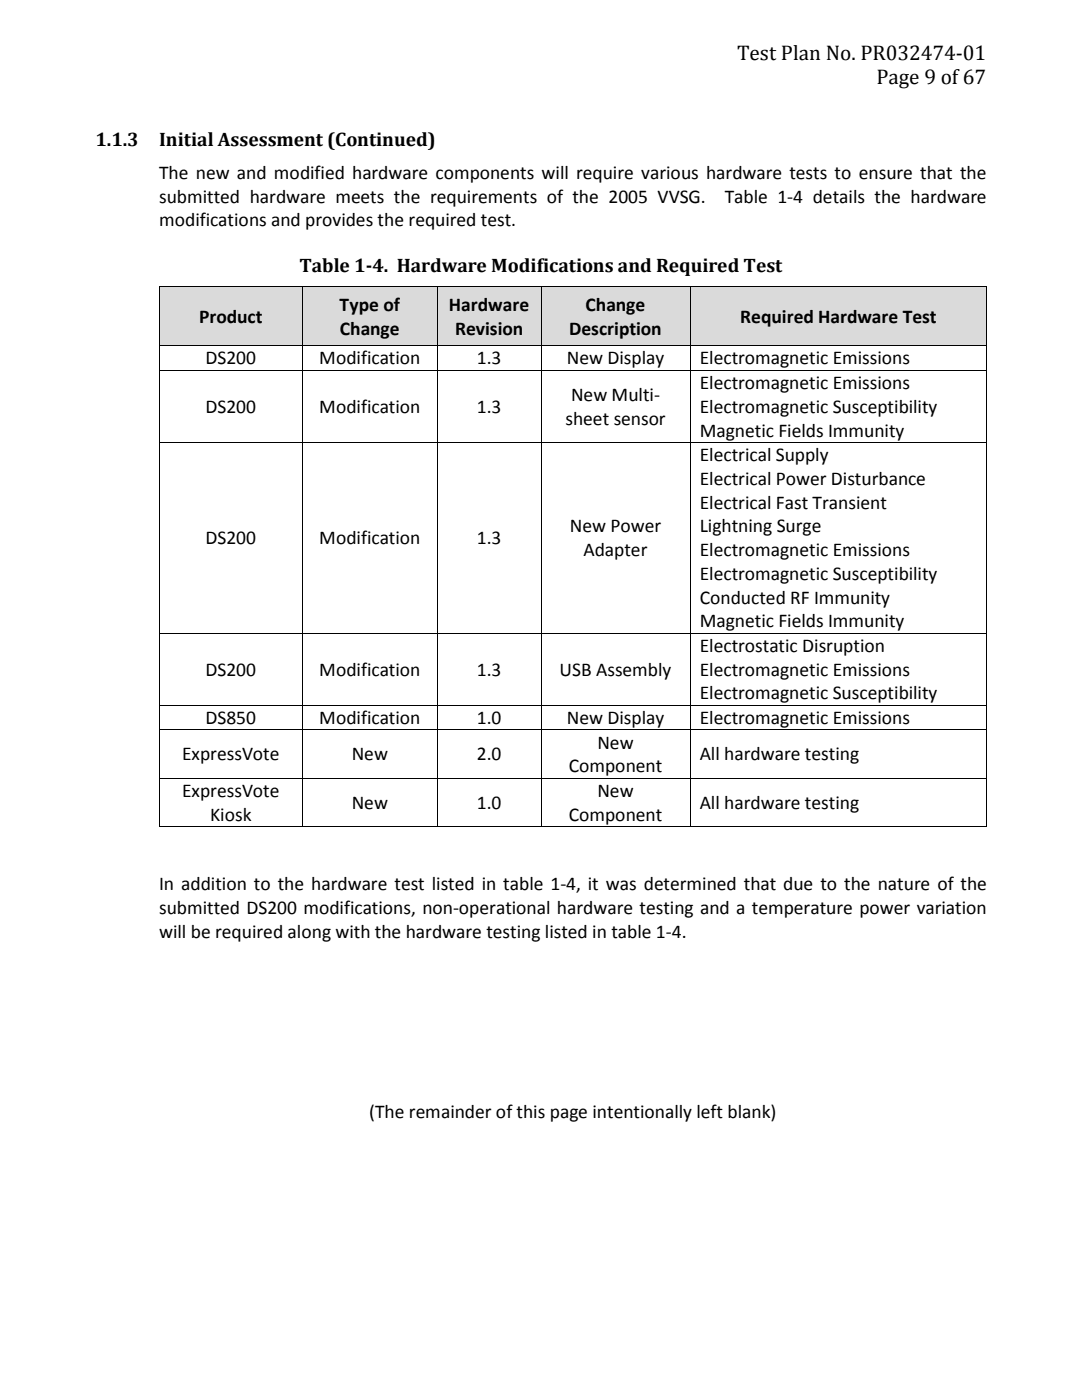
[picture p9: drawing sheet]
<svg xmlns="http://www.w3.org/2000/svg" width="216mm" height="279mm" viewBox="0 0 216 279" stroke-linecap="round" stroke-linejoin="round" font-family="sans-serif">
<defs><g id="words">
<g font-size="4.2">
<text x="147.1" y="11.9">Test Plan No. PR032474-01</text>
<text x="174.9" y="16.8">Page 9 of67</text>
</g>
<g font-size="3.9">
<text x="19" y="29.1">1.1.3</text>
<text x="31.8" y="29.1">Initial Assessment (Continued)</text>
<text x="31.8" y="35.7">The new and modified hardware components will require various hardware tests to ensure that the</text>
<text x="31.8" y="40.4">submitted hardware meets the requirements of the 2005 VVSG.</text>
<text x="144.6" y="40.4">Table 1-4 details the hardware</text>
<text x="31.8" y="45.2">modifications and provides the required test.</text>
<text x="59.7" y="54.2">Table 1-4. Hardware Modifications and Required Test</text>
<text x="39.7" y="64.4">Product</text>
<text x="67.8" y="62.1">Type of</text>
<text x="89.6" y="62.1">Hardware</text>
<text x="116.8" y="62.1">Change</text>
<text x="147.7" y="64.4">Required Hardware Test</text>
<text x="67.8" y="66.8">Change</text>
<text x="90.8" y="66.8">Revision</text>
<text x="113.6" y="66.8">Description</text>
<text x="41" y="72.7">DS200</text>
<text x="63.7" y="72.7">Modification</text>
<text x="95.1" y="72.7">1.3</text>
<text x="113.1" y="72.7">New Display</text>
<text x="139.6" y="72.7">Electromagnetic Emissions</text>
<text x="139.6" y="77.6">Electromagnetic Emissions</text>
<text x="41" y="82.4">DS200</text>
<text x="63.7" y="82.4">Modification</text>
<text x="95.1" y="82.4">1.3</text>
<text x="114" y="80">New Multi-</text>
<text x="139.6" y="82.4">Electromagnetic Susceptibility</text>
<text x="112.8" y="84.7">sheet sensor</text>
<text x="139.6" y="87.1">Magnetic Fields Immunity</text>
<text x="139.6" y="92">Electrical Supply</text>
<text x="139.6" y="96.8">Electrical Power Disturbance</text>
<text x="139.6" y="101.5">Electrical Fast Transient</text>
<text x="113.7" y="106.3">New Power</text>
<text x="139.6" y="106.3">Lightning Surge</text>
<text x="41" y="108.6">DS200</text>
<text x="63.7" y="108.6">Modification</text>
<text x="95.1" y="108.6">1.3</text>
<text x="116.4" y="111">Adapter</text>
<text x="139.6" y="111">Electromagnetic Emissions</text>
<text x="139.6" y="115.7">Electromagnetic Susceptibility</text>
<text x="139.6" y="120.5">Conducted RF Immunity</text>
<text x="139.6" y="125.2">Magnetic Fields Immunity</text>
<text x="139.6" y="130.1">Electrostatic Disruption</text>
<text x="41" y="134.8">DS200</text>
<text x="63.7" y="134.8">Modification</text>
<text x="95.1" y="134.8">1.3</text>
<text x="111.7" y="134.8">USB Assembly</text>
<text x="139.6" y="134.8">Electromagnetic Emissions</text>
<text x="139.6" y="139.6">Electromagnetic Susceptibility</text>
<text x="41" y="144.5">DS850</text>
<text x="63.7" y="144.5">Modification</text>
<text x="95.1" y="144.5">1.0</text>
<text x="113.1" y="144.5">New Display</text>
<text x="119.2" y="149.4">New</text>
<text x="139.6" y="144.5">Electromagnetic Emissions</text>
<text x="36.3" y="151.8">ExpressVote</text>
<text x="70.2" y="151.8">New</text>
<text x="95.1" y="151.8">2.0</text>
<text x="113.5" y="154.1">Component</text>
<text x="139.6" y="151.8">All hardware testing</text>
<text x="36.3" y="159">ExpressVote</text>
<text x="70.2" y="161.4">New</text>
<text x="95.1" y="161.4">1.0</text>
<text x="119.2" y="159">New</text>
<text x="139.6" y="161.4">All hardware testing</text>
<text x="41.9" y="163.8">Kiosk</text>
<text x="113.5" y="163.8">Component</text>
<text x="31.7" y="177.7">In addition to the hardware test listed in table 1-4, it was determined that due to the nature of the</text>
<text x="31.7" y="182.4">submitted DS200 modifications, non-operational hardware testing and a temperature power variation</text>
<text x="31.7" y="187.2">will be required along with the hardware testing listed in table 1-4.</text>
<text x="73.7" y="223">(The remainder of this page intentionally left blank)</text>
</g>
</g></defs>
<g fill="#dadada">
<path d="M31.8 57.4h28.4v11.5h-28.4z" fill-rule="evenodd"/>
<path d="M33.7 60.8h24.7v4.7h-24.7z" fill-rule="evenodd"/>
<path d="M60.4 57.4h26.8v11.5h-26.8z" fill-rule="evenodd"/>
<path d="M62.2 58.4h23.2v4.7h-23.2z" fill-rule="evenodd"/>
<path d="M62.2 63.1h23.2v4.8h-23.2z" fill-rule="evenodd"/>
<path d="M87.4 57.4h20.5v11.5h-20.5z" fill-rule="evenodd"/>
<path d="M89.2 58.4h16.8v4.7h-16.8z" fill-rule="evenodd"/>
<path d="M89.2 63.1h16.8v4.8h-16.8z" fill-rule="evenodd"/>
<path d="M108 57.4h29.6v11.5h-29.6z" fill-rule="evenodd"/>
<path d="M109.9 58.4h25.9v4.7h-25.9z" fill-rule="evenodd"/>
<path d="M109.9 63.1h25.9v4.8h-25.9z" fill-rule="evenodd"/>
<path d="M137.8 57.4h59v11.5h-59z" fill-rule="evenodd"/>
<path d="M139.6 60.8h55.3v4.7h-55.3z" fill-rule="evenodd"/>
</g>
<g fill="#000">
<path d="M31.7 57.2h.1v.2h-.1zM60.2 57.2h.2v.2h-.2zM87.2 57.2h.2v.2h-.2zM107.9 57.2h.1v.2h-.1zM137.6 57.2h.2v.2h-.2zM196.8 57.2h.1v.2h-.1zM31.7 68.9h.1v.2h-.1zM31.7 73.8h.1v.2h-.1zM60.2 68.9h.2v.2h-.2zM60.2 73.8h.2v.2h-.2zM87.2 68.9h.2v.2h-.2zM87.2 73.8h.2v.2h-.2z"/>
<path d="M107.9 68.9h.1v.2h-.1zM107.9 73.8h.1v.2h-.1zM137.6 68.9h.2v.2h-.2zM137.6 73.8h.2v.2h-.2zM196.8 68.9h.1v.2h-.1zM196.8 73.8h.1v.2h-.1zM31.7 88.2h.1v.2h-.1zM60.2 88.2h.2v.2h-.2zM87.2 88.2h.2v.2h-.2zM107.9 88.2h.1v.2h-.1zM137.6 88.2h.2v.2h-.2zM196.8 88.2h.1v.2h-.1z"/>
<path d="M31.7 126.3h.1v.1h-.1zM60.2 126.3h.2v.1h-.2zM87.2 126.3h.2v.1h-.2zM107.9 126.3h.1v.1h-.1zM137.6 126.3h.2v.1h-.2zM196.8 126.3h.1v.1h-.1zM31.7 140.7h.1v.1h-.1zM31.7 145.6h.1v.2h-.1zM31.7 155.2h.1v.2h-.1zM60.2 140.7h.2v.1h-.2zM60.2 145.6h.2v.2h-.2zM60.2 155.2h.2v.2h-.2z"/>
<path d="M87.2 140.7h.2v.1h-.2zM87.2 145.6h.2v.2h-.2zM87.2 155.2h.2v.2h-.2zM107.9 140.7h.1v.1h-.1zM107.9 145.6h.1v.2h-.1zM107.9 155.2h.1v.2h-.1zM137.6 140.7h.2v.1h-.2zM137.6 145.6h.2v.2h-.2zM137.6 155.2h.2v.2h-.2zM196.8 140.7h.1v.1h-.1zM196.8 145.6h.1v.2h-.1zM196.8 155.2h.1v.2h-.1z"/>
<path d="M31.7 164.9h.1v.2h-.1zM60.2 164.9h.2v.2h-.2zM87.2 164.9h.2v.2h-.2zM107.9 164.9h.1v.2h-.1zM137.6 164.9h.2v.2h-.2zM196.8 164.9h.1v.2h-.1z"/>
</g>
<g fill="none" stroke="#000" stroke-width=".2">
<path d="M31.8 57.4v11.5M31.8 57.3h28.4M60.3 57.4v11.5M60.4 57.3h26.8M87.3 57.4v11.5M87.4 57.3h20.5M108 57.4v11.5M108 57.3h29.6M137.7 57.4v11.5M137.8 57.3h59M196.9 57.4v11.5M31.8 69.1v4.7"/>
<path d="M31.8 74v14.2M31.8 69h28.4M31.8 73.9h28.4M60.3 69.1v4.7M60.3 74v14.2M60.4 69h26.8M60.4 73.9h26.8M87.3 69.1v4.7M87.3 74v14.2M87.4 69h20.5M87.4 73.9h20.5M108 69.1v4.7"/>
<path d="M108 74v14.2M108 69h29.6M108 73.9h29.6M137.7 69.1v4.7M137.7 74v14.2M137.8 69h59M137.8 73.9h59M196.9 69.1v4.7M196.9 74v14.2M31.8 88.4v37.9M31.8 88.3h28.4M60.3 88.4v37.9"/>
<path d="M60.4 88.3h26.8M87.3 88.4v37.9M87.4 88.3h20.5M108 88.4v37.9M108 88.3h29.6M137.7 88.4v37.9M137.8 88.3h59M196.9 88.4v37.9M31.8 126.4v14.3M31.8 126.4h28.4M60.3 126.4v14.3M60.4 126.4h26.8"/>
<path d="M87.3 126.4v14.3M87.4 126.4h20.5M108 126.4v14.3M108 126.4h29.6M137.7 126.4v14.3M137.8 126.4h59M196.9 126.4v14.3M31.8 140.8v4.8M31.8 145.8v9.4M31.8 155.4v9.5M31.8 140.8h28.4M31.8 145.7h28.4"/>
<path d="M31.8 155.3h28.4M60.3 140.8v4.8M60.3 145.8v9.4M60.3 155.4v9.5M60.4 140.8h26.8M60.4 145.7h26.8M60.4 155.3h26.8M87.3 140.8v4.8M87.3 145.8v9.4M87.3 155.4v9.5M87.4 140.8h20.5M87.4 145.7h20.5"/>
<path d="M87.4 155.3h20.5M108 140.8v4.8M108 145.8v9.4M108 155.4v9.5M108 140.8h29.6M108 145.7h29.6M108 155.3h29.6M137.7 140.8v4.8M137.7 145.8v9.4M137.7 155.4v9.5M137.8 140.8h59M137.8 145.7h59"/>
<path d="M137.8 155.3h59M196.9 140.8v4.8M196.9 145.8v9.4M196.9 155.4v9.5M31.8 165h28.4M60.4 165h26.8M87.4 165h20.5M108 165h29.6M137.8 165h59"/>
</g>
<use href="#words"/>
</svg>
